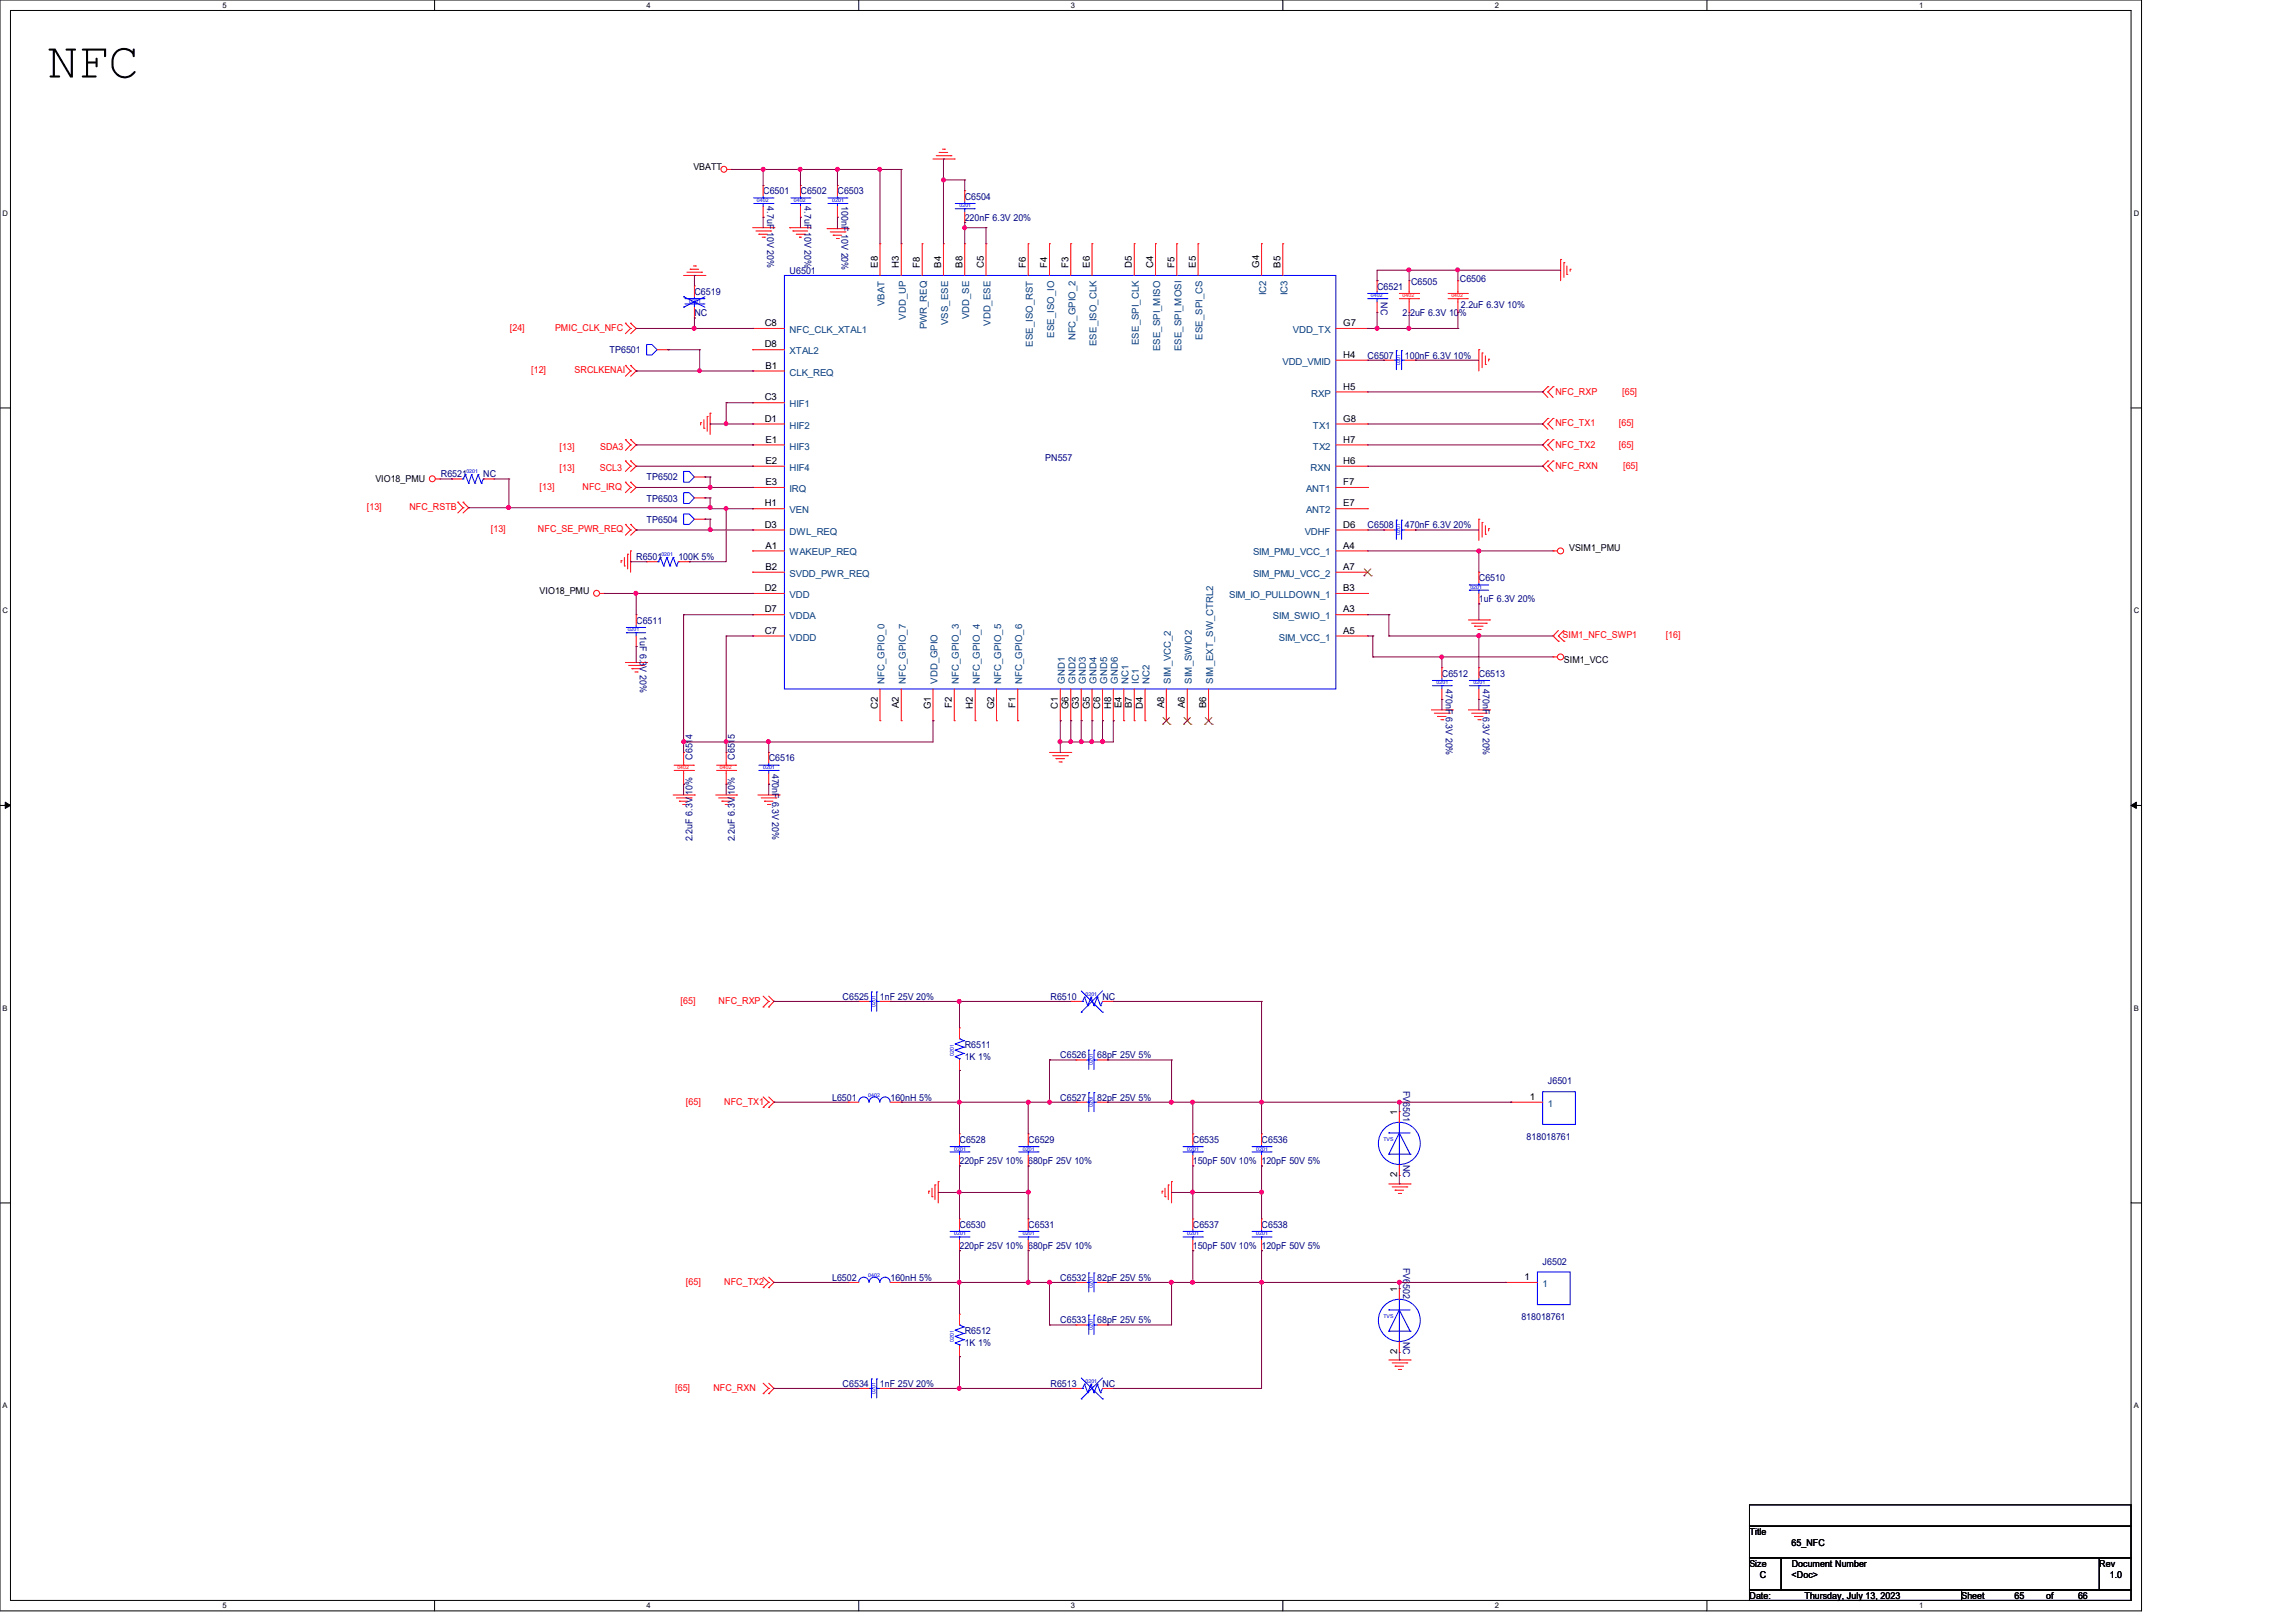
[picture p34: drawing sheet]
<svg xmlns="http://www.w3.org/2000/svg" width="297mm" height="210mm" viewBox="0 0 297 210" stroke-linecap="round" stroke-linejoin="round" font-family="sans-serif">
<defs><g id="words">
<text font-size="6.6" x="6.1" y="10">NFC</text>
<g font-size="1.2">
<text x="89.7" y="22">VBATT</text>
<text x="113.5" y="34.7" transform="rotate(-90 113.5 34.7)">E8</text>
<text x="116.3" y="34.7" transform="rotate(-90 116.3 34.7)">H3</text>
<text x="119" y="34.7" transform="rotate(-90 119 34.7)">F8</text>
<text x="121.7" y="34.7" transform="rotate(-90 121.7 34.7)">B4</text>
<text x="124.5" y="34.7" transform="rotate(-90 124.5 34.7)">B8</text>
<text x="127.3" y="34.7" transform="rotate(-90 127.3 34.7)">C5</text>
<text x="132.7" y="34.7" transform="rotate(-90 132.7 34.7)">F6</text>
<text x="135.5" y="34.7" transform="rotate(-90 135.5 34.7)">F4</text>
<text x="138.2" y="34.7" transform="rotate(-90 138.2 34.7)">F3</text>
<text x="141" y="34.7" transform="rotate(-90 141 34.7)">E6</text>
<text x="146.4" y="34.7" transform="rotate(-90 146.4 34.7)">D5</text>
<text x="149.2" y="34.7" transform="rotate(-90 149.2 34.7)">C4</text>
<text x="151.9" y="34.7" transform="rotate(-90 151.9 34.7)">F5</text>
<text x="154.7" y="34.7" transform="rotate(-90 154.7 34.7)">E5</text>
<text x="162.9" y="34.7" transform="rotate(-90 162.9 34.7)">G4</text>
<text x="165.6" y="34.7" transform="rotate(-90 165.6 34.7)">B5</text>
<text x="98.9" y="42.2">C8</text>
<text x="98.9" y="45">D8</text>
<text x="99" y="47.7">B1</text>
<text x="173.8" y="42.2">G7</text>
<text x="173.8" y="46.3">H4</text>
<text x="98.9" y="51.8">C3</text>
<text x="173.8" y="50.4">H5</text>
<text x="98.9" y="54.6">D1</text>
<text x="99" y="57.3">E1</text>
<text x="173.8" y="54.6">G8</text>
<text x="173.8" y="57.3">H7</text>
<text x="48.6" y="62.3">VIO18_PMU</text>
<text x="98.9" y="65.5">H1</text>
<text x="99" y="60">E2</text>
<text x="99" y="62.8">E3</text>
<text x="173.8" y="62.8">F7</text>
<text x="173.8" y="65.5">E7</text>
<text x="173.8" y="60">H6</text>
<text x="98.9" y="68.3">D3</text>
<text x="99" y="71">A1</text>
<text x="173.8" y="71">A4</text>
<text x="173.8" y="68.3">D6</text>
<text x="203" y="71.3">VSIM1_PMU</text>
<text x="69.8" y="76.8">VIO18_PMU</text>
<text x="98.9" y="76.5">D2</text>
<text x="99" y="73.7">B2</text>
<text x="173.8" y="76.5">B3</text>
<text x="173.8" y="73.7">A7</text>
<text x="98.9" y="79.2">D7</text>
<text x="98.9" y="82">C7</text>
<text x="173.8" y="79.2">A3</text>
<text x="173.8" y="82">A5</text>
<text x="202.3" y="85.8">SIM1_VCC</text>
<text x="113.5" y="91.7" transform="rotate(-90 113.5 91.7)">C2</text>
<text x="116.3" y="91.6" transform="rotate(-90 116.3 91.6)">A2</text>
<text x="120.4" y="91.8" transform="rotate(-90 120.4 91.8)">G1</text>
<text x="123.1" y="91.6" transform="rotate(-90 123.1 91.6)">F2</text>
<text x="125.9" y="91.7" transform="rotate(-90 125.9 91.7)">H2</text>
<text x="128.6" y="91.8" transform="rotate(-90 128.6 91.8)">G2</text>
<text x="131.4" y="91.6" transform="rotate(-90 131.4 91.6)">F1</text>
<text x="136.9" y="91.7" transform="rotate(-90 136.9 91.7)">C1</text>
<text x="138.2" y="91.8" transform="rotate(-90 138.2 91.8)">G6</text>
<text x="139.6" y="91.8" transform="rotate(-90 139.6 91.8)">G3</text>
<text x="141" y="91.8" transform="rotate(-90 141 91.8)">G5</text>
<text x="142.3" y="91.7" transform="rotate(-90 142.3 91.7)">C6</text>
<text x="143.7" y="91.7" transform="rotate(-90 143.7 91.7)">H8</text>
<text x="145.1" y="91.6" transform="rotate(-90 145.1 91.6)">E4</text>
<text x="146.4" y="91.6" transform="rotate(-90 146.4 91.6)">B7</text>
<text x="147.8" y="91.7" transform="rotate(-90 147.8 91.7)">D4</text>
<text x="150.6" y="91.6" transform="rotate(-90 150.6 91.6)">A8</text>
<text x="153.3" y="91.6" transform="rotate(-90 153.3 91.6)">A6</text>
<text x="156" y="91.6" transform="rotate(-90 156 91.6)">B6</text>
<text x="197.9" y="142.3">1</text>
<text x="180.7" y="144.3" transform="rotate(-90 180.7 144.3)">1</text>
<text x="180.7" y="152.4" transform="rotate(-90 180.7 152.4)">2</text>
<text x="180.7" y="167.2" transform="rotate(-90 180.7 167.2)">1</text>
<text x="197.2" y="165.6">1</text>
<text x="180.7" y="175.3" transform="rotate(-90 180.7 175.3)">2</text>
<text x="226.3" y="198.6">Title</text>
<text x="226.3" y="202.7">Size</text>
<text x="231.8" y="200">65_NFC</text>
<text x="231.8" y="202.7">Document Number</text>
<text x="271.6" y="202.7">Rev</text>
<text x="226.3" y="206.9">Date:</text>
<text x="227.7" y="204.1">C</text>
<text x="231.8" y="204.1">&lt;Doc&gt;</text>
<text x="233.4" y="206.9">Thursday, July 13, 2023</text>
<text x="253.7" y="206.9">Sheet</text>
<text x="260.6" y="206.9">65</text>
<text x="264.7" y="206.9">of</text>
<text x="268.8" y="206.9">66</text>
<text x="272.9" y="204.1">1.0</text>
</g>
<g font-size="1.2" fill="#000080">
<text x="98.7" y="25.1">C6501</text>
<text x="99.2" y="26.7" transform="rotate(90 99.2 26.7)">4.7uF 10V 20%</text>
<text x="103.5" y="25.1">C6502</text>
<text x="104.1" y="26.7" transform="rotate(90 104.1 26.7)">4.7uF 10V 20%</text>
<text x="108.3" y="25.1">C6503</text>
<text x="108.8" y="26.7" transform="rotate(90 108.8 26.7)">100nF 10V 20%</text>
<text x="124.8" y="25.8">C6504</text>
<text x="124.8" y="28.6">220nF 6.3V 20%</text>
<text x="102.1" y="35.4">U6501</text>
<text x="89.8" y="38.1">C6519</text>
<text x="89.8" y="40.9">NC</text>
<text x="178.1" y="37.5">C6521</text>
<text x="178.6" y="39.1" transform="rotate(90 178.6 39.1)">NC</text>
<text x="181.4" y="40.9">2.2uF 6.3V 10%</text>
<text x="182.5" y="36.9">C6505</text>
<text x="188.8" y="36.5">C6506</text>
<text x="189" y="39.8">2.2uF 6.3V 10%</text>
<text x="78.9" y="45.7">TP6501</text>
<text x="176.9" y="46.4">C6507</text>
<text x="181.7" y="46.4">100nF 6.3V 10%</text>
<text x="135.2" y="59.7">PN557</text>
<text x="57" y="61.8">R6521</text>
<text x="62.5" y="61.8">NC</text>
<text x="83.6" y="62.1">TP6502</text>
<text x="83.6" y="64.9">TP6503</text>
<text x="83.6" y="67.6">TP6504</text>
<text x="176.9" y="68.3">C6508</text>
<text x="181.7" y="68.3">470nF 6.3V 20%</text>
<text x="82.3" y="72.4">R6501</text>
<text x="87.8" y="72.4">100K 5%</text>
<text x="191.3" y="75.2">C6510</text>
<text x="191.3" y="77.9">1uF 6.3V 20%</text>
<text x="82.3" y="80.7">C6511</text>
<text x="82.8" y="82.3" transform="rotate(90 82.8 82.3)">1uF 6.3V 20%</text>
<text x="186.5" y="87.5">C6512</text>
<text x="187" y="89.2" transform="rotate(90 187 89.2)">470nF 6.3V 20%</text>
<text x="191.3" y="87.5">C6513</text>
<text x="191.8" y="89.2" transform="rotate(90 191.8 89.2)">470nF 6.3V 20%</text>
<text x="89.6" y="98.3" transform="rotate(-90 89.6 98.3)">C6514</text>
<text x="95.1" y="98.3" transform="rotate(-90 95.1 98.3)">C6515</text>
<text x="99.4" y="98.5">C6516</text>
<text x="99.9" y="100.1" transform="rotate(90 99.9 100.1)">470nF 6.3V 20%</text>
<text x="89.6" y="108.9" transform="rotate(-90 89.6 108.9)">2.2uF 6.3V 10%</text>
<text x="95.1" y="108.9" transform="rotate(-90 95.1 108.9)">2.2uF 6.3V 10%</text>
<text x="109" y="129.4">C6525</text>
<text x="113.8" y="129.4">1nF 25V 20%</text>
<text x="135.9" y="129.4">R6510</text>
<text x="142.6" y="129.4">NC</text>
<text x="124.8" y="135.5">R6511</text>
<text x="124.8" y="137.2">1K 1%</text>
<text x="137.2" y="136.9">C6526</text>
<text x="141.9" y="136.9">68pF 25V 5%</text>
<text x="107.7" y="142.4">L6501</text>
<text x="115.2" y="142.4">160nH 5%</text>
<text x="137.2" y="142.4">C6527</text>
<text x="141.9" y="142.4">82pF 25V 5%</text>
<text x="181.5" y="141.1" transform="rotate(90 181.5 141.1)">FV6501</text>
<text x="200.2" y="140.3">J6501</text>
<text x="124.1" y="147.9">C6528</text>
<text x="133" y="147.9">C6529</text>
<text x="154.3" y="147.9">C6535</text>
<text x="163.2" y="147.9">C6536</text>
<text x="197.5" y="147.5">818018761</text>
<text x="124.1" y="150.6">220pF 25V 10% 680pF 25V 10%</text>
<text x="154.3" y="150.6">150pF 50V 10% 120pF 50V 5%</text>
<text x="181.5" y="150.7" transform="rotate(90 181.5 150.7)">NC</text>
<text x="124.1" y="158.9">C6530</text>
<text x="124.1" y="161.6">220pF 25V 10% 680pF 25V 10%</text>
<text x="133" y="158.9">C6531</text>
<text x="154.3" y="158.9">C6537</text>
<text x="154.3" y="161.6">150pF 50V 10% 120pF 50V 5%</text>
<text x="163.2" y="158.9">C6538</text>
<text x="107.7" y="165.7">L6502</text>
<text x="115.2" y="165.7">160nH 5%</text>
<text x="137.2" y="165.7">C6532</text>
<text x="141.9" y="165.7">82pF 25V 5%</text>
<text x="181.5" y="164" transform="rotate(90 181.5 164)">FV6502</text>
<text x="199.6" y="163.7">J6502</text>
<text x="124.8" y="172.6">R6512</text>
<text x="137.2" y="171.2">C6533</text>
<text x="141.9" y="171.2">68pF 25V 5%</text>
<text x="181.5" y="173.6" transform="rotate(90 181.5 173.6)">NC</text>
<text x="196.8" y="170.8">818018761</text>
<text x="109" y="179.4">C6534</text>
<text x="113.8" y="179.4">1nF 25V 20%</text>
<text x="124.8" y="174.2">1K 1%</text>
<text x="135.9" y="179.4">R6513</text>
<text x="142.6" y="179.4">NC</text>
</g>
<g font-size="1.2" fill="#004080">
<text x="114.4" y="39.6" transform="rotate(-90 114.4 39.6)">VBAT</text>
<text x="117.2" y="41.4" transform="rotate(-90 117.2 41.4)">VDD_UP</text>
<text x="125.4" y="41.3" transform="rotate(-90 125.4 41.3)">VDD_SE</text>
<text x="163.8" y="38.2" transform="rotate(-90 163.8 38.2)">IC2</text>
<text x="166.5" y="38.2" transform="rotate(-90 166.5 38.2)">IC3</text>
<text x="102.1" y="43.1">NFC_CLK_XTAL1</text>
<text x="102.1" y="45.8">XTAL2</text>
<text x="119.9" y="42.6" transform="rotate(-90 119.9 42.6)">PWR_REQ</text>
<text x="122.6" y="42.1" transform="rotate(-90 122.6 42.1)">VSS_ESE</text>
<text x="128.1" y="42.2" transform="rotate(-90 128.1 42.2)">VDD_ESE</text>
<text x="133.6" y="44.9" transform="rotate(-90 133.6 44.9)">ESE_ISO_RST</text>
<text x="136.4" y="43.7" transform="rotate(-90 136.4 43.7)">ESE_ISO_IO</text>
<text x="139.1" y="44" transform="rotate(-90 139.1 44)">NFC_GPIO_2</text>
<text x="141.9" y="44.8" transform="rotate(-90 141.9 44.8)">ESE_ISO_CLK</text>
<text x="147.3" y="44.7" transform="rotate(-90 147.3 44.7)">ESE_SPI_CLK</text>
<text x="150.1" y="45.5" transform="rotate(-90 150.1 45.5)">ESE_SPI_MISO</text>
<text x="152.8" y="45.5" transform="rotate(-90 152.8 45.5)">ESE_SPI_MOSI</text>
<text x="155.6" y="44" transform="rotate(-90 155.6 44)">ESE_SPI_CS</text>
<text x="165.9" y="47.2">VDD_VMID</text>
<text x="167.3" y="43.1">VDD_TX</text>
<text x="102.1" y="48.6">CLK_REQ</text>
<text x="102.1" y="52.7">HIF1</text>
<text x="169.6" y="51.3">RXP</text>
<text x="102.1" y="55.5">HIF2</text>
<text x="102.1" y="58.2">HIF3</text>
<text x="169.8" y="55.5">TX1</text>
<text x="169.8" y="58.2">TX2</text>
<text x="102.1" y="60.9">HIF4</text>
<text x="102.1" y="63.7">IRQ</text>
<text x="168.9" y="63.7">ANT1</text>
<text x="169.5" y="60.9">RXN</text>
<text x="102.1" y="69.2">DWL_REQ</text>
<text x="102.1" y="66.4">VEN</text>
<text x="102.1" y="71.9">WAKEUP_REQ</text>
<text x="162.1" y="71.9">SIM_PMU_VCC_1</text>
<text x="168.8" y="69.2">VDHF</text>
<text x="168.9" y="66.4">ANT2</text>
<text x="102.1" y="74.6">SVDD_PWR_REQ</text>
<text x="102.1" y="77.4">VDD</text>
<text x="159" y="77.4">SIM_IO_PULLDOWN_1</text>
<text x="162.1" y="74.6">SIM_PMU_VCC_2</text>
<text x="102.1" y="80.1">VDDA</text>
<text x="102.1" y="82.9">VDDD</text>
<text x="164.7" y="80.1">SIM_SWIO_1</text>
<text x="165.4" y="82.9">SIM_VCC_1</text>
<text x="114.4" y="88.5" transform="rotate(-90 114.4 88.5)">NFC_GPIO_0</text>
<text x="117.2" y="88.5" transform="rotate(-90 117.2 88.5)">NFC_GPIO_7</text>
<text x="121.3" y="88.5" transform="rotate(-90 121.3 88.5)">VDD_GPIO</text>
<text x="124" y="88.5" transform="rotate(-90 124 88.5)">NFC_GPIO_3</text>
<text x="126.7" y="88.5" transform="rotate(-90 126.7 88.5)">NFC_GPIO_4</text>
<text x="129.5" y="88.5" transform="rotate(-90 129.5 88.5)">NFC_GPIO_5</text>
<text x="132.2" y="88.5" transform="rotate(-90 132.2 88.5)">NFC_GPIO_6</text>
<text x="137.8" y="88.5" transform="rotate(-90 137.8 88.5)">GND1</text>
<text x="139.1" y="88.5" transform="rotate(-90 139.1 88.5)">GND2</text>
<text x="140.5" y="88.5" transform="rotate(-90 140.5 88.5)">GND3</text>
<text x="141.9" y="88.5" transform="rotate(-90 141.9 88.5)">GND4</text>
<text x="143.2" y="88.5" transform="rotate(-90 143.2 88.5)">GND5</text>
<text x="144.6" y="88.5" transform="rotate(-90 144.6 88.5)">GND6</text>
<text x="146" y="88.5" transform="rotate(-90 146 88.5)">NC1</text>
<text x="147.3" y="88.5" transform="rotate(-90 147.3 88.5)">IC1</text>
<text x="148.7" y="88.5" transform="rotate(-90 148.7 88.5)">NC2</text>
<text x="151.5" y="88.5" transform="rotate(-90 151.5 88.5)">SIM_VCC_2</text>
<text x="154.2" y="88.5" transform="rotate(-90 154.2 88.5)">SIM_SWIO2</text>
<text x="156.9" y="88.5" transform="rotate(-90 156.9 88.5)">SIM_EXT_SW_CTRL2</text>
<text x="200.2" y="143.2">1</text>
<text x="199.6" y="166.5">1</text>
</g>
<g font-size="1.2" fill="#f00">
<text x="66" y="42.8">[24]</text>
<text x="71.8" y="42.8">PMIC_CLK_NFC</text>
<text x="68.7" y="48.3">[12]</text>
<text x="74.3" y="48.3">SRCLKENAI</text>
<text x="201.2" y="51.1">NFC_RXP</text>
<text x="209.8" y="51.1">[65]</text>
<text x="72.4" y="58.2">[13]</text>
<text x="77.6" y="58.2">SDA3</text>
<text x="201.2" y="55.2">NFC_TX1</text>
<text x="201.2" y="57.9">NFC_TX2</text>
<text x="209.4" y="55.2">[65]</text>
<text x="209.4" y="57.9">[65]</text>
<text x="47.5" y="66">[13]</text>
<text x="53" y="66">NFC_RSTB</text>
<text x="69.8" y="63.4">[13]</text>
<text x="72.4" y="60.9">[13]</text>
<text x="75.4" y="63.4">NFC_IRQ</text>
<text x="77.6" y="60.9">SCL3</text>
<text x="201.2" y="60.7">NFC_RXN</text>
<text x="210" y="60.7">[65]</text>
<text x="63.5" y="68.9">[13]</text>
<text x="69.6" y="68.9">NFC_SE_PWR_REQ</text>
<text x="202.1" y="82.6">SIM1_NFC_SWP1</text>
<text x="215.5" y="82.6">[16]</text>
<text x="88.1" y="129.9">[65]</text>
<text x="93" y="129.9">NFC_RXP</text>
<text x="88.7" y="143">[65]</text>
<text x="93.7" y="143">NFC_TX1</text>
<text x="88.7" y="166.3">[65]</text>
<text x="93.7" y="166.3">NFC_TX2</text>
<text x="87.3" y="180">[65]</text>
<text x="92.3" y="180">NFC_RXN</text>
</g>
<g font-size="1">
<text x="28.8" y="1">5</text>
<text x="83.7" y="1">4</text>
<text x="138.5" y="1">3</text>
<text x="193.4" y="1">2</text>
<text x="248.2" y="1">1</text>
<text x=".3" y="27.9">D</text>
<text x="276" y="27.9">D</text>
<text x=".3" y="79.4">C</text>
<text x="276" y="79.4">C</text>
<text x=".3" y="130.8">B</text>
<text x="276" y="130.8">B</text>
<text x=".3" y="182.2">A</text>
<text x="276" y="182.2">A</text>
<text x="28.8" y="208.1">5</text>
<text x="83.7" y="208.1">4</text>
<text x="138.5" y="208.1">3</text>
<text x="193.4" y="208.1">2</text>
<text x="248.2" y="208.1">1</text>
</g>
<g font-size=".7" fill="#00f">
<text x="97.9" y="26.1">0402</text>
<text x="102.7" y="26.1">0402</text>
<text x="107.7" y="26.1">0201</text>
<text x="124.1" y="26.8">0201</text>
<text x="89.2" y="39.2">0201</text>
<text x="177.3" y="38.5">0402</text>
<text x="181.1" y="47.3" transform="rotate(-90 181.1 47.3)">0201</text>
<text x="60.3" y="61.3">0201</text>
<text x="85.6" y="71.9">0201</text>
<text x="181.1" y="69.3" transform="rotate(-90 181.1 69.3)">0201</text>
<text x="190.2" y="76.2">0201</text>
<text x="81.2" y="81.7">0201</text>
<text x="185.8" y="88.5">0201</text>
<text x="190.6" y="88.5">0201</text>
<text x="98.7" y="99.5">0201</text>
<text x="113.2" y="130.3" transform="rotate(-90 113.2 130.3)">0201</text>
<text x="140.4" y="128.9">0201</text>
<text x="123.4" y="136.6" transform="rotate(-90 123.4 136.6)">0201</text>
<text x="141.4" y="137.8" transform="rotate(-90 141.4 137.8)">0201</text>
<text x="112.3" y="141.9">0402</text>
<text x="141.4" y="143.3" transform="rotate(-90 141.4 143.3)">0201</text>
<text x="123.4" y="148.9">0201</text>
<text x="132.3" y="148.9">0201</text>
<text x="153.6" y="148.9">0201</text>
<text x="162.5" y="148.9">0201</text>
<text x="179" y="147.7">TVS</text>
<text x="123.4" y="159.9">0201</text>
<text x="132.3" y="159.9">0201</text>
<text x="153.6" y="159.9">0201</text>
<text x="162.5" y="159.9">0201</text>
<text x="112.3" y="165.2">0402</text>
<text x="141.4" y="166.6" transform="rotate(-90 141.4 166.6)">0201</text>
<text x="123.4" y="173.6" transform="rotate(-90 123.4 173.6)">0201</text>
<text x="141.4" y="172.1" transform="rotate(-90 141.4 172.1)">0201</text>
<text x="179" y="170.6">TVS</text>
<text x="140.4" y="178.9">0201</text>
<text x="113.2" y="180.3" transform="rotate(-90 113.2 180.3)">0201</text>
</g>
<g font-size=".7" fill="#f00">
<text x="181.4" y="38.5">0402</text>
<text x="187.7" y="38.5">0402</text>
<text x="87.6" y="99.5">0402</text>
<text x="93.1" y="99.5">0402</text>
</g>
</g></defs>
<path d="M0 0h277v208.4h-277zM1.4 1.4h274.3v205.7h-274.3z" fill="none" stroke="#000" stroke-width=".13"/>
<g fill="#fff">
<path d="M28.8 .1h.5v1.1h-.5z"/>
<path d="M28.8 207.2h.5v1.1h-.5z"/>
</g>
<path d="M56.2 0v1.4M56.2 207.1v1.3" fill="none" stroke="#000" stroke-width=".13"/>
<g fill="#fff">
<path d="M83.7 .1h.5v1.1h-.5z"/>
<path d="M83.7 207.2h.5v1.1h-.5z"/>
</g>
<path d="M111.1 0v1.4M111.1 207.1v1.3" fill="none" stroke="#000" stroke-width=".13"/>
<g fill="#fff">
<path d="M138.5 .1h.6v1.1h-.6z"/>
<path d="M138.5 207.2h.6v1.1h-.6z"/>
</g>
<path d="M165.9 0v1.4M165.9 207.1v1.3" fill="none" stroke="#000" stroke-width=".13"/>
<g fill="#fff">
<path d="M193.4 .1h.5v1.1h-.5z"/>
<path d="M193.4 207.2h.5v1.1h-.5z"/>
</g>
<path d="M220.8 0v1.4M220.8 207.1v1.3" fill="none" stroke="#000" stroke-width=".13"/>
<g fill="#fff">
<path d="M248.2 .1h.6v1.1h-.6z"/>
<path d="M248.2 207.2h.6v1.1h-.6z"/>
<path d="M.3 27.1h.8v1.1h-.8z"/>
<path d="M276 27.1h.7v1.1h-.7z"/>
<path d="M.3 78.5h.8v1.1h-.8z"/>
<path d="M276 78.5h.7v1.1h-.7z"/>
</g>
<path d="M0 52.8h1.4M275.7 52.8h1.3" fill="none" stroke="#000" stroke-width=".13"/>
<g fill="#fff">
<path d="M.3 129.9h.7v1.1h-.7z"/>
<path d="M276 129.9h.6v1.1h-.6z"/>
</g>
<path d="M0 104.2h1.4M275.7 104.2h1.3" fill="none" stroke="#000" stroke-width=".13"/>
<path d="M.7 103.8l.7 .4-.7 .4zM275.7 104.2l.7-.4v.8z" fill="#000" stroke="#000" stroke-width=".13"/>
<g fill="#fff">
<path d="M.3 181.4h.7v1.1h-.7z"/>
<path d="M276 181.4h.6v1.1h-.6z"/>
</g>
<path d="M0 155.7h1.4M275.7 155.7h1.3M226.3 194.7h49.4v2.8h-49.4zM226.3 197.5h49.4v4.1h-49.4zM226.3 201.6h4.1v4.1h-4.1zM226.3 205.7h27.4v1.4h-27.4zM230.4 201.6h41.2v4.1h-41.2zM253.7 205.7h22v1.4h-22zM271.6 201.6h4.1v4.1h-4.1z" fill="none" stroke="#000" stroke-width=".13"/>
<g fill="none" stroke="#f00" stroke-width=".13">
<path d="M121.5 19.7h.1M121.5 19.7h1.1M121.9 19.3h.3M122.2 19.3h.1M88.4 35.6h2.8M88.9 35.2h1.9M89.3 34.8h.1M89.3 34.8h1.1M89.7 34.4h.3M89.8 37h.1M89.8 37v1.4M89.8 39.8v1.3"/>
<path d="M90 34.4h.1M90.8 35.2h.1M91.2 35.6h.1M94.1 21.9h.5M94.6 21.9h.1M97.4 29.5h2.7M97.8 29.9h1.9M98.2 30.3h.1M98.2 30.3h1.1M98.6 30.7h.3M98.7 24h.1M98.7 28.1h.1"/>
<path d="M98.7 24v1.4M98.7 26.7v1.4M98.9 30.7h.1M99.7 29.9h.1M100.1 29.5h.1M102.2 29.5h.1M102.2 29.5h2.7M102.6 29.9h.1M102.6 29.9h1.9M103 30.3h1.1M103.4 30.7h.1M103.4 30.7h.3"/>
<path d="M103.5 24h.1M103.5 28.1h.1M103.5 24v1.4M103.5 26.7v1.4M104.1 30.3h.1M107 29.6h2.7M107.4 30h1.9M107.8 30.4h.1M107.8 30.4h1.1M108.2 30.9h.3M108.3 24h.1M108.3 28.1h.1"/>
<path d="M108.3 24v1.4M108.3 26.7v1.4M108.5 30.9h.1M109.3 30h.1M109.7 29.6h.1M113.8 31.5h.1M113.8 31.5v4.1M116.6 31.5h.1M116.6 31.5v4.1M119.3 31.5h.1M119.3 31.5v4.1M120.7 20.6h2.7"/>
<path d="M121.1 20.2h1.9M122 31.5h.1M122 31.5v4.1M123 20.2h.1M123.4 20.6h.1M124.8 31.5h.1M124.8 24.7h.1M124.8 28.8h.1M124.8 24.7v1.3M124.8 27.4v1.4M124.8 31.5v4.1M127.6 31.5h.1"/>
<path d="M127.6 31.5v4.1M133 31.5h.1M133 31.5v4.1M135.8 31.5h.1M135.8 31.5v4.1M138.5 31.5h.1M138.5 31.5v4.1M141.3 31.5h.1M141.3 31.5v4.1M146.7 31.5h.1M146.7 31.5v4.1M149.5 31.5h.1"/>
<path d="M149.5 31.5v4.1M152.2 31.5h.1M152.2 31.5v4.1M155 31.5h.1M155 31.5v4.1M163.2 31.5h.1M163.2 31.5v4.1M165.9 31.5h.1M165.9 31.5v4.1M178.1 36.3h.1M178.1 36.3v1.4M178.1 39.1v1.3"/>
<path d="M181 38.7h2.5M181 38h2.5M182.3 38h.1M182.3 38.7h.1M182.3 36.3h.1M182.3 36.3v1.7M182.3 38.7v1.7M183.5 38.7h.1M183.5 38h.1M187.3 38.7h2.5M187.3 38h2.5M188.6 38h.1"/>
<path d="M188.6 38.7h.1M188.6 36.3h.1M188.6 36.3v1.7M188.6 38.7v1.7M189.8 38.7h.1M189.8 38h.1M201.9 33.6h.1M201.9 33.6v2.7M202.3 34h.1M202.3 34v1.9M202.7 35.5h.1M202.7 34.4v1.1"/>
<path d="M203.1 34.8h.1M203.1 34.8v.3M80.9 41.8h.1M80.9 47.3h.1M80.9 56.9h.1M80.9 59.6h.1M80.9 41.8l.7 .7M80.9 47.3l.7 .7M80.9 56.9l.7 .7M80.9 59.6l.7 .7M81.6 42.5h.1M81.6 41.8h.1"/>
<path d="M81.6 48h.1M81.6 47.3h.1M81.6 57.6h.1M81.6 56.9h.1M81.6 59.6h.1M81.6 42.5l-.7 .7M81.6 41.8l.7 .7M81.6 48l-.7 .7M81.6 47.3l.7 .7M81.6 57.6l-.7 .7M81.6 56.9l.7 .7M81.6 59.6l.7 .7"/>
<path d="M82.3 42.5h.1M82.3 48h.1M82.3 57.6h.1M82.3 42.5l-.7 .7M82.3 48l-.7 .7M82.3 57.6l-.7 .7M85 45.3h1.4M86.4 45.3h.1M89.8 41.1h.1M90.6 54.7h.1M90.6 54.7v.3M91.1 55.4h.1"/>
<path d="M91.1 54.3v1.1M91.5 53.9h.1M91.5 53.9v1.9M91.9 53.5h.1M91.9 53.5v2.7M97.4 48h.1M97.4 52.1h.1M97.4 54.9h.1M97.4 57.6h.1M97.4 42.5h.1M97.4 45.3h.1M97.4 48h4.1"/>
<path d="M97.4 52.1h4.1M97.4 54.9h4.1M97.4 57.6h4.1M97.4 42.5h4.1M97.4 45.3h4.1M172.8 46.6h4.1M172.8 54.9h4.1M172.8 57.6h4.1M172.8 42.5h4.1M172.8 50.7h4.1M176.9 50.7h.1M176.9 54.9h.1"/>
<path d="M176.9 57.6h.1M176.9 42.5h.1M176.9 46.6h.1M178.1 40.4h.1M179 46.6h.1M179 46.6h1.3M181.7 46.6h1.4M182.3 40.4h.1M183.1 46.6h.1M188.6 40.4h.1M191.3 45.3h.1M191.3 45.3v2.7"/>
<path d="M191.7 45.7h.1M191.7 45.7v1.9M192.2 47.2h.1M192.2 46.1v1.1M192.6 46.5h.1M192.6 46.5v.2M199.6 54.9h.1M199.6 57.6h.1M199.6 50.7h.1M199.6 54.9l.6 .6M199.6 57.6l.6 .7M199.6 50.7l.6 .7"/>
<path d="M200.2 54.9h.1M200.2 54.1h.1M200.2 57.6h.1M200.2 56.9h.1M200.2 50.7h.1M200.2 50h.1M200.2 59.6h.1M200.2 54.9l.7 .6M200.2 54.1l-.6 .8M200.2 57.6l.7 .7M200.2 56.9l-.6 .7M200.2 50.7l.7 .7"/>
<path d="M200.2 50l-.6 .7M200.2 59.6l-.6 .7M200.9 54.1h.1M200.9 56.9h.1M200.9 50h.1M200.9 59.6h.1M200.9 54.1l-.7 .8M200.9 56.9l-.7 .7M200.9 50l-.7 .7M200.9 59.6l-.7 .7M56.3 62h.6M56.9 62h.1"/>
<path d="M58.4 62h.1M58.4 62h1.4M59.2 65h.1M59.2 65l.7 .7M59.9 65.7h.1M59.9 65h.1M59.9 65.7l-.7 .7M59.9 65l.7 .7M60.6 65.7h.1M60.6 65.7l-.7 .7M62.5 62h1.4M63.9 62h.1"/>
<path d="M77.6 76.8h.5M78.1 76.8h.1M80.3 72.6h.1M80.3 72.6v.2M80.8 73.2h.1M80.8 72.1v1.1M80.9 62.4h.1M80.9 67.9h.1M80.9 62.4l.7 .7M80.9 67.9l.7 .7M81.2 71.7h.1M81.2 71.7v1.9"/>
<path d="M81.6 71.3h.1M81.6 60.3h.1M81.6 63.1h.1M81.6 62.4h.1M81.6 68.6h.1M81.6 67.9h.1M81.6 71.3v2.7M81.6 60.3l-.7 .7M81.6 63.1l-.7 .7M81.6 62.4l.7 .7M81.6 68.6l-.7 .7M81.6 67.9l.7 .7"/>
<path d="M82.3 60.3h.1M82.3 63.1h.1M82.3 68.6h.1M82.3 79.5h.1M82.3 60.3l-.7 .7M82.3 63.1l-.7 .7M82.3 68.6l-.7 .7M82.3 79.5v1.4M83.7 72.7h.1M83.7 72.7h1.3M87.8 72.7h1.4M89.2 72.7h.1"/>
<path d="M89.8 67.2h1.4M89.8 61.7h1.4M89.8 64.4h1.4M91.2 67.2h.1M91.2 61.7h.1M91.2 64.4h.1M97.4 68.6h.1M97.4 60.3h.1M97.4 63.1h.1M97.4 74h.1M97.4 76.8h.1M97.4 79.5h.1"/>
<path d="M97.4 65.8h.1M97.4 71.3h.1M97.4 76.8h4.1M97.4 71.3h4.1M97.4 63.1h4.1M97.4 65.8h4.1M97.4 68.6h4.1M97.4 60.3h4.1M97.4 74h4.1M97.4 79.5h4.1M172.8 76.8h4.1M172.8 71.3h4.1"/>
<path d="M172.8 63.1h4.1M172.8 65.8h4.1M172.8 68.6h4.1M172.8 60.3h4.1M172.8 74h4.1M172.8 79.5h4.1M176.9 63.1h.1M176.9 65.8h.1M176.9 60.3h.1M176.9 76.8h.1M176.9 71.3h.1M176.9 74h.1"/>
<path d="M176.9 79.5h.1M176.9 68.6h.1M179 68.6h.1M179 68.6h1.3M181.7 68.6h1.4M183.1 68.6h.1M191.3 67.2h.1M191.3 74h.1M191.3 78.1h.1M191.3 67.2v2.7M191.3 74v1.4M191.3 76.8v1.3"/>
<path d="M191.7 67.6h.1M191.7 67.6v1.9M192.2 69.1h.1M192.2 68v1.1M192.6 68.4h.1M192.6 68.4v.3M199.6 60.3h.1M199.6 60.3l.6 .7M200.2 60.3h.1M200.2 60.3l.7 .7M200.9 71.3h.1M200.9 71.3h.6"/>
<path d="M80.9 85.7h2.8M81.3 86.1h1.9M81.7 86.5h.1M81.7 86.5h1.1M82.1 87h.3M82.3 83.7h.1M82.3 82.3v1.4M82.4 87h.1M83.2 86.1h.1M83.7 85.7h.1M87.2 99.7h2.5M87.2 99h2.5"/>
<path d="M88.4 99h.1M88.4 99.7h.1M88.4 97.4h.1M88.4 97.4v1.6M88.4 99.7v1.8M89.7 99.7h.1M89.7 99h.1M92.7 99.7h2.5M92.7 99h2.5M93.9 99h.1M93.9 99.7h.1M93.9 97.4h.1"/>
<path d="M93.9 97.4v1.6M93.9 99.7v1.8M95.2 99.7h.1M95.2 99h.1M97.4 82.3h.1M97.4 82.3h4.1M99.4 97.4h.1M99.4 97.4v1.3M113.8 93.3h.1M113.8 89.2v4.1M116.6 93.3h.1M116.6 89.2v4.1"/>
<path d="M120.7 93.3h.1M120.7 89.2v4.1M123.4 93.3h.1M123.4 89.2v4.1M126.2 93.3h.1M126.2 89.2v4.1M128.9 93.3h.1M128.9 89.2v4.1M131.7 93.3h.1M131.7 89.2v4.1M135.8 97.4h2.7M136.2 97.8h1.9"/>
<path d="M136.6 98.2h.1M136.6 98.2h1.1M137 98.6h.3M137.2 93.3h.1M137.2 89.2v4.1M137.3 98.6h.1M138.1 97.8h.1M138.5 97.4h.1M138.5 93.3h.1M138.5 89.2v4.1M139.9 93.3h.1M139.9 89.2v4.1"/>
<path d="M141.3 93.3h.1M141.3 89.2v4.1M142.6 93.3h.1M142.6 89.2v4.1M144 93.3h.1M144 89.2v4.1M145.4 93.3h.1M145.4 89.2v4.1M146.7 93.3h.1M146.7 89.2v4.1M148.1 93.3h.1M148.1 89.2v4.1"/>
<path d="M150.9 93.3h.1M150.9 89.2v4.1M153.6 93.3h.1M153.6 89.2v4.1M156.3 93.3h.1M156.3 89.2v4.1M172.8 82.3h4.1M176.9 82.3h.1M185.2 91.9h2.7M185.5 92.3h2M186 92.7h.1M186 92.7h1.1"/>
<path d="M186.4 93.1h.2M186.5 86.4h.1M186.5 90.5h.1M186.5 86.4v1.4M186.5 89.2v1.3M186.6 93.1h.1M187.5 92.3h.1M187.9 91.9h.1M189.9 91.9h2.8M189.9 80.2h2.8M190.4 92.3h1.9M190.4 80.6h1.9"/>
<path d="M190.8 92.7h.1M190.8 81h.1M190.8 92.7h1.1M190.8 81h1.1M191.2 93.1h.3M191.2 81.4h.3M191.3 86.4h.1M191.3 90.5h.1M191.3 86.4v1.4M191.3 89.2v1.3M191.5 93.1h.1M191.5 81.4h.1"/>
<path d="M192.3 92.3h.1M192.3 80.6h.1M192.7 91.9h.1M192.7 80.2h.1M200.9 85h.1M200.9 82.3h.1M200.9 85h.6M200.9 82.3l.7 .7M201.6 82.3h.1M201.6 83h.1M201.6 82.3l.7 .7M201.6 81.6l-.7 .7"/>
<path d="M202.3 83h.1M202.3 81.6l-.7 .7M87.1 102.9h2.7M87.5 103.3h1.9M87.9 103.7h.1M87.9 103.7h1.1M88.3 104.1h.3M88.4 101.5h.1M88.6 104.1h.1M89.4 103.3h.1M89.8 102.9h.1M92.6 102.9h2.7"/>
<path d="M93 103.3h1.9M93.4 103.7h.1M93.4 103.7h1.1M93.8 104.1h.3M93.9 101.5h.1M94.1 104.1h.1M94.9 103.3h.1M95.3 102.9h.1M98 102.9h2.8M98.5 103.3h1.9M98.9 103.7h.1M98.9 103.7h1.1"/>
<path d="M99.3 104.1h.3M99.4 101.5h.1M99.4 100.1v1.4M99.6 104.1h.1M100.4 103.3h.1M100.8 102.9h.1M98.7 130.3h.1M98.7 128.9l.7 .7M99.4 129.6h.1M99.4 130.3h.1M99.4 129.6l-.7 .7M99.4 128.9l.7 .7"/>
<path d="M100.1 129.6h.1M100.1 129.6l-.7 .7M111.1 129.6h.1M111.1 129.6h1.3M113.8 129.6h1.4M115.2 129.6h.1M124.1 133h.1M124.1 138.5h.1M124.1 133v1.4M124.1 137.2v1.3M138.5 129.6h.1M138.5 129.6h1.4"/>
<path d="M139.2 137.2h.1M139.2 137.2h1.4M141.9 137.2h1.4M142.6 129.6h1.4M143.3 137.2h.1M144 129.6h.1M98.7 143.3h.1M98.7 141.9l.7 .7M99.4 142.6h.1M99.4 143.3h.1M99.4 142.6l-.7 .7M99.4 141.9l.7 .7"/>
<path d="M100.1 142.6h.1M100.1 142.6l-.7 .7M109.7 142.6h.1M109.7 142.6h1.4M115.2 142.6h1.4M116.6 142.6h.1M120.1 154.1h.1M120.1 154.1v.3M120.6 154.9h.1M120.6 153.8v1.1M120.9 153.3h.1M120.9 153.3v1.9"/>
<path d="M121.4 152.9h.1M121.4 152.9v2.8M124.1 157.7h.1M124.1 146.7h.1M124.1 150.9h.1M124.1 146.7v1.4M124.1 149.5v1.4M124.1 157.7v1.4M133 146.7h.1M133 150.9h.1M133 157.7h.1M133 146.7v1.4"/>
<path d="M133 149.5v1.4M133 157.7v1.4M139.2 142.6h.1M139.2 142.6h1.4M141.9 142.6h1.4M143.3 142.6h.1M150.3 154.1h.1M150.3 154.1v.3M150.7 154.9h.1M150.7 153.8v1.1M151.1 153.3h.1M151.1 153.3v1.9"/>
<path d="M151.6 152.9h.1M151.6 152.9v2.8M154.3 146.7h.1M154.3 150.9h.1M154.3 157.7h.1M154.3 146.7v1.4M154.3 149.5v1.4M154.3 157.7v1.4M163.2 157.7h.1M163.2 146.7h.1M163.2 150.9h.1M163.2 146.7v1.4"/>
<path d="M163.2 149.5v1.4M163.2 157.7v1.4M179.7 153.2h2.7M180.1 153.6h1.9M180.5 154h.1M180.5 154h1.1M180.9 154.4h.3M181 143.8h.1M181 152.1h.1M181 143.8v1.4M181 150.7v1.4M181.2 154.4h.1"/>
<path d="M182 153.6h.1M182.4 153.2h.1M195.5 142.6h.1M195.5 142.6h4.1M98.7 166.6h.1M98.7 165.3l.7 .6M98.7 179l.7 .7M99.4 165.9h.1M99.4 166.6h.1M99.4 179.7h.1M99.4 165.9l-.7 .7M99.4 165.3l.7 .6"/>
<path d="M99.4 179.7l-.7 .6M99.4 179l.7 .7M100.1 165.9h.1M100.1 179.7h.1M100.1 165.9l-.7 .7M100.1 179.7l-.7 .6M109.7 165.9h.1M109.7 165.9h1.4M111.1 179.7h.1M111.1 179.7h1.3M113.8 179.7h1.4M115.2 179.7h.1"/>
<path d="M115.2 165.9h1.4M116.6 165.9h.1M124.1 161.8h.1M124.1 170.1h.1M124.1 175.6h.1M124.1 160.4v1.4M124.1 170.1v1.3M124.1 174.2v1.4M133 161.8h.1M133 160.4v1.4M138.5 179.7h.1M138.5 179.7h1.4"/>
<path d="M139.2 171.4h.1M139.2 165.9h.1M139.2 171.4h1.4M139.2 165.9h1.4M141.9 171.4h1.4M141.9 165.9h1.4M142.6 179.7h1.4M143.3 171.4h.1M143.3 165.9h.1M144 179.7h.1M154.3 161.8h.1M154.3 160.4v1.4"/>
<path d="M163.2 161.8h.1M163.2 160.4v1.4M179.7 176h2.7M180.1 176.4h1.9M180.5 176.8h.1M180.5 176.8h1.1M180.9 177.2h.3M181 166.8h.1M181 175h.1M181 166.8v1.3M181 173.6v1.4M181.2 177.2h.1"/>
<path d="M182 176.4h.1M182.4 176h.1M194.7 165.9h.1M194.7 165.9h4.2M98.7 180.3h.1M99.4 180.3h.1"/>
<circle cx="93.6" cy="21.9" r=".38"/>
<circle cx="55.9" cy="62" r=".38"/>
<circle cx="77.2" cy="76.8" r=".38"/>
<circle cx="201.9" cy="71.3" r=".39"/>
<circle cx="201.9" cy="85" r=".39"/>
</g>
<g fill="none" stroke="#00f" stroke-width=".13">
<path d="M88.4 39.8h.1M88.4 38.4h.1M88.4 38.4l2.8 1.4M88.6 38.7h2.5M88.6 39.3h2.5M89.8 38.7h.1M89.8 39.3h.1M89.8 38.4v.3M89.8 39.3v.5M91.1 39.3h.1M91.1 38.7h.1M91.2 38.4l-2.8 1.4"/>
<path d="M97.5 26.3h2.5M97.5 25.6h2.5M98.7 25.6h.1M98.7 26.3h.1M98.7 25.4v.2M98.7 26.3v.4M100 26.3h.1M100 25.6h.1M101.5 35.6h71.3v53.6h-71.3zM102.3 26.3h2.5M102.3 25.6h2.5M103.5 25.6h.1"/>
<path d="M103.5 26.3h.1M103.5 25.4v.2M103.5 26.3v.4M104.8 26.3h.1M104.8 25.6h.1M107.1 26.3h2.5M107.1 25.6h2.5M108.3 25.6h.1M108.3 26.3h.1M108.3 25.4v.2M108.3 26.3v.4M109.6 26.3h.1"/>
<path d="M109.6 25.6h.1M123.6 26.3h2.4M123.6 27h2.4M124.8 26.3h.1M124.8 27h.1M124.8 26v.3M124.8 27v.4M126 27h.1M126 26.3h.1M176.9 38.7h2.5M176.9 38h2.5M178.1 38h.1"/>
<path d="M178.1 38.7h.1M178.1 37.7v.3M178.1 38.7v.4M179.4 38.7h.1M179.4 38h.1M83.7 44.6h.6l.7 .7-.7 .6h-.6zM180.3 46.6h.3M180.6 46.6h.1M180.6 45.4h.1M180.6 45.4v2.4M181.3 45.4h.1M181.3 46.6h.1"/>
<path d="M181.3 46.6h.4M181.3 45.4v2.4M59.8 62h.1M59.9 62h.1M60.2 61.4h.1M60.2 61.4l-.3 .6M60.2 61.4l.4 1.1M60.6 62.5h.1M61 61.4h.1M61 61.4l-.4 1.1M61 61.4l.4 1.1M61.4 62.5h.1"/>
<path d="M61.8 61.4h.1M61.8 61.4l-.4 1.1M61.8 61.4l.5 1.1M62.3 62.5h.1M62.5 62h.1M62.5 62l-.2 .5M85 72.7h.2M85.2 72.7h.1M85.4 72.1h.1M85.4 72.1l-.2 .6M85.4 72.1l.5 1.1M85.9 73.2h.1"/>
<path d="M86.3 72.1h.1M86.3 72.1l-.4 1.1M86.3 72.1l.4 1.1M86.7 73.2h.1M87.1 72.1h.1M87.1 72.1l-.4 1.1M87.1 72.1l.4 1.1M87.5 73.2h.1M87.8 72.7h.1M87.8 72.7l-.3 .5M88.4 66.5h.8l.6 .7-.6 .7h-.8zM88.4 61h.8l.6 .7-.6 .7h-.8z"/>
<path d="M88.4 63.8h.8l.6 .6-.6 .8h-.8zM180.3 68.6h.3M180.6 68.6h.1M180.6 67.3h.1M180.6 67.3v2.5M181.3 67.3h.1M181.3 68.6h.1M181.3 67.3v2.5M181.3 68.6h.4M190.1 76.4h.1M190.1 75.7h.1M190.1 76.4h2.5"/>
<path d="M190.1 75.7h2.5M191.3 75.7h.1M191.3 76.4h.1M191.3 75.4v.3M191.3 76.4v.4M81 81.9h.1M81 81.2h.1M81 81.9h2.5M81 81.2h2.5M82.3 81.2h.1M82.3 81.9h.1M82.3 80.9v.3"/>
<path d="M82.3 81.9v.4M98.2 99.7h2.5M98.2 99h2.5M99.4 99h.1M99.4 99.7h.1M99.4 98.7v.3M99.4 99.7v.4M100.7 99.7h.1M100.7 99h.1M185.3 88.7h2.4M185.3 88.1h2.4M186.5 88.1h.1"/>
<path d="M186.5 88.7h.1M186.5 87.8v.3M186.5 88.7v.5M187.7 88.7h.1M187.7 88.1h.1M190.1 88.7h2.5M190.1 88.1h2.5M191.3 88.1h.1M191.3 88.7h.1M191.3 87.8v.3M191.3 88.7v.5M192.6 88.7h.1"/>
<path d="M192.6 88.1h.1M112.4 129.6h.3M112.7 129.6h.1M112.7 128.4h.1M112.7 128.4v2.5M113.4 128.4h.1M113.4 129.6h.1M113.4 128.4v2.5M113.4 129.6h.4M123.6 136.7h.1M123.6 135.9h.1M123.6 135.1h.1"/>
<path d="M123.6 136.7l.5 .3M123.6 135.9l1.1 .4M123.6 135.1l1.1 .4M124.1 134.4h.1M124.1 137h.1M124.1 137v.2M124.1 134.4l.6 .3M124.7 136.3h.1M124.7 135.5h.1M124.7 134.7h.1M124.7 136.3l-1.1 .4M124.7 135.5l-1.1 .4"/>
<path d="M124.7 134.7l-1.1 .4M139.9 131h.1M139.9 129.6h.1M139.9 128.2l2.7 2.8M140 129.6h.1M140.3 129h.1M140.3 129l-.3 .6M140.3 129l.4 1.1M140.6 137.2h.2M140.7 130.1h.1M140.8 137.2h.1M140.8 135.9h.1"/>
<path d="M140.8 135.9v2.5M141.1 129h.1M141.1 129l-.4 1.1M141.1 129l.4 1.1M141.5 130.1h.1M141.5 135.9h.1M141.5 137.2h.1M141.5 135.9v2.5M141.5 137.2h.4M141.9 129h.1M141.9 129l-.4 1.1M141.9 129l.5 1.1"/>
<path d="M142.4 130.1h.1M142.6 129.6h.1M142.6 131h.1M142.6 129.6l-.2 .5M142.6 128.2l-2.7 2.8M112.4 142.6a.66 .66 0 0 0-.7-.7 .66 .66 0 0 0-.6 .7M113.8 142.6a.68 .68 0 0 0-.7-.7 .68 .68 0 0 0-.7 .7M115.1 142.6a.66 .66 0 0 0-.6-.7 .66 .66 0 0 0-.7 .7M122.9 159.3h2.4M122.9 149.1h2.4M122.9 148.4h2.4M124.1 159.3h.1"/>
<path d="M124.1 148.4h.1M124.1 149.1h.1M124.1 148.1v.3M124.1 149.1v.4M124.1 159.1v.2M125.3 159.3h.1M125.3 149.1h.1M125.3 148.4h.1M131.8 159.3h2.5M131.8 149.1h2.5M131.8 148.4h2.5M133 148.4h.1"/>
<path d="M133 149.1h.1M133 159.3h.1M133 148.1v.3M133 149.1v.4M133 159.1v.2M134.3 149.1h.1M134.3 148.4h.1M134.3 159.3h.1M140.6 142.6h.2M140.8 142.6h.1M140.8 141.4h.1M140.8 141.4v2.4"/>
<path d="M141.5 141.4h.1M141.5 142.6h.1M141.5 141.4v2.4M141.5 142.6h.4M153 159.3h2.5M153 149.1h2.5M153 148.4h2.5M154.3 148.4h.1M154.3 149.1h.1M154.3 159.3h.1M154.3 148.1v.3M154.3 149.1v.4"/>
<path d="M154.3 159.1v.2M155.5 149.1h.1M155.5 148.4h.1M155.5 159.3h.1M162 159.3h2.4M162 149.1h2.4M162 148.4h2.4M163.2 159.3h.1M163.2 148.4h.1M163.2 149.1h.1M163.2 148.1v.3M163.2 149.1v.4"/>
<path d="M163.2 159.1v.2M164.4 159.3h.1M164.4 149.1h.1M164.4 148.4h.1M179.7 146.6h.1M179.7 149.4h.1M179.7 146.6h2.7M179.7 149.4l1.3-2.8 1.4 2.8M179.7 149.4h2.7M181 150.7h.1M181 145.2v5.5M182.4 149.4h.1"/>
<path d="M199.6 141.3h4.2v4.2h-4.2zM112.4 165.9a.66 .66 0 0 0-.7-.6 .66 .66 0 0 0-.6 .6M112.4 179.7h.3M112.7 179.7h.1M112.7 178.4h.1M112.7 178.4v2.5M113.4 178.4h.1M113.4 179.7h.1M113.4 179.7h.4M113.4 178.4v2.5M113.8 165.9a.68 .68 0 0 0-.7-.6 .68 .68 0 0 0-.7 .6M115.1 165.9a.66 .66 0 0 0-.6-.6 .66 .66 0 0 0-.7 .6"/>
<path d="M122.9 160.1h2.4M123.6 173.8h.1M123.6 172.9h.1M123.6 172.1h.1M123.6 173.8l.5 .2M123.6 172.9l1.1 .5M123.6 172.1l1.1 .5M124.1 160.1h.1M124.1 171.4h.1M124.1 174h.1M124.1 160.1v.3M124.1 174v.2"/>
<path d="M124.1 171.4l.6 .3M124.7 173.4h.1M124.7 172.6h.1M124.7 171.7h.1M124.7 173.4l-1.1 .4M124.7 172.6l-1.1 .3M124.7 171.7l-1.1 .4M125.3 160.1h.1M131.8 160.1h2.5M133 160.1h.1M133 160.1v.3M134.3 160.1h.1"/>
<path d="M139.9 179.7h.1M139.9 178.3l2.7 2.7M140 179.7h.1M140.3 179.1h.1M140.3 179.1l-.3 .6M140.3 179.1l.4 1.1M140.6 171.4h.2M140.6 165.9h.2M140.8 171.4h.1M140.8 170.2h.1M140.8 165.9h.1M140.8 164.7h.1"/>
<path d="M140.8 164.7v2.5M140.8 170.2v2.5M141.1 179.1h.1M141.1 179.1l-.4 1.1M141.1 179.1l.4 1.1M141.5 170.2h.1M141.5 171.4h.1M141.5 164.7h.1M141.5 165.9h.1M141.5 171.4h.4M141.5 164.7v2.5M141.5 170.2v2.5"/>
<path d="M141.5 165.9h.4M141.9 179.1h.1M141.9 179.1l-.4 1.1M141.9 179.1l.5 1.1M142.6 179.7h.1M142.6 179.7l-.2 .5M142.6 178.3l-2.7 2.7M153 160.1h2.5M154.3 160.1h.1M154.3 160.1v.3M155.5 160.1h.1M162 160.1h2.4"/>
<path d="M163.2 160.1h.1M163.2 160.1v.3M164.4 160.1h.1M179.7 169.5h.1M179.7 172.3h.1M179.7 169.5h2.7M179.7 172.3l1.3-2.8 1.4 2.8M179.7 172.3h2.7M181 173.6h.1M181 168.1v5.5M182.4 172.3h.1M198.9 164.6h4.2v4.2h-4.2z"/>
<path d="M139.9 181h.1M140.7 180.2h.1M141.5 180.2h.1M142.4 180.2h.1M142.6 181h.1"/>
<circle cx="181" cy="148" r="2.72"/>
<circle cx="181" cy="170.9" r="2.72"/>
</g>
<g fill="none" stroke="#804000" stroke-width=".13">
<path d="M176.4 74.5h.1M176.5 73.6l.9 .9M177.3 73.6l-.9 .9M177.4 74.5h.1M150.4 93.7h.1M150.5 92.8l.8 .9M151.3 92.8l-.9 .9M151.3 93.7h.1M153.1 93.7h.1M153.2 92.8l.9 .9M154 92.8l-.9 .9M154.1 93.7h.1"/>
<path d="M155.9 93.7h.1M155.9 92.8l.9 .9M156.8 92.8l-.9 .9M156.8 93.7h.1"/>
</g>
<g fill="none" stroke="#800040" stroke-width=".13">
<path d="M89.8 35.6h.1M89.8 35.6v1.4M94.6 21.9h.1M94.6 21.9h22M98.7 21.9h.1M98.7 28.1h.1M98.7 21.9v2.1M98.7 28.1v1.4M103.5 21.9h.1M103.5 28.1h.1M103.5 21.9v2.1M103.5 28.1v1.4"/>
<path d="M108.3 28.1h.1M108.3 21.9h.1M108.3 21.9v2.1M108.3 28.1v1.5M113.8 21.9h.1M113.8 21.9v9.6M116.6 21.9h.1M116.6 21.9v9.6M122 23.3h.1M122 20.6h.1M122 20.6v10.9M122 23.3h2.8"/>
<path d="M124.8 23.3h.1M124.8 28.8h.1M124.8 29.5h.1M124.8 23.3v1.4M124.8 28.8v2.7M124.8 29.5h2.8M127.6 29.5h.1M127.6 29.5v2M178.1 36.3h.1M182.3 35h.1M182.3 35v1.3M188.6 35h.1"/>
<path d="M188.6 35v1.3M201.9 35h-23.8v1.3M82.3 48h.1M82.3 42.5h15.1M82.3 48h15.1M82.3 57.6h15.1M86.4 45.3h.1M86.4 45.3h4.1M89.8 42.5h.1M89.8 41.1h.1M89.8 41.1v1.4M90.5 45.3h.1"/>
<path d="M90.5 45.3v2.7M91.9 54.9h.1M91.9 54.9h5.5M93.9 52.1h.1M93.9 52.1v2.8M93.9 52.1h3.5M97.4 52.1h.1M97.4 57.6h.1M97.4 54.9h.1M97.4 48h.1M97.4 42.5h.1M176.9 42.5h11.7"/>
<path d="M176.9 54.9h22.7M176.9 46.6h2.1M176.9 57.6h22.7M176.9 50.7h22.7M178.1 42.5h.1M178.1 40.4v2.1M179 46.6h.1M182.3 42.5h.1M182.3 40.4v2.1M183.1 46.6h.1M183.1 46.6h8.2M188.6 40.4h.1"/>
<path d="M188.6 42.5h.1M188.6 40.4v2.1M199.6 54.9h.1M199.6 50.7h.1M199.6 57.6h.1M56.9 62h1.5M58.4 62h.1M60.6 65.7h31.3M63.9 62h1.9M65.8 65.7h.1M65.8 62h.1M65.8 62v3.7"/>
<path d="M78.1 76.8h.1M78.1 76.8h19.3M81.6 72.7h.1M81.6 72.7h2.1M82.3 63.1h.1M82.3 68.6h.1M82.3 76.8h.1M82.3 63.1h15.1M82.3 68.6h15.1M82.3 76.8v2.7M82.3 60.3h15.1M88.4 79.5h.1"/>
<path d="M88.4 79.5v17.9M88.4 79.5h9M89.2 72.7h.1M91.2 61.7h.1M91.2 64.4h.1M91.2 67.2h.1M91.2 61.7h.7M91.2 64.4h.7M91.2 67.2h.7M91.9 61.7h.1M91.9 64.4h.1M91.9 65.8h.1"/>
<path d="M91.9 67.2h.1M91.9 65.7h.1M91.9 61.7v1.4M91.9 64.4v1.4M91.9 67.2v1.4M91.9 65.8h5.5M93.9 65.8h.1M93.9 65.8v6.9h-4.7M97.4 63.1h.1M97.4 60.3h.1M97.4 79.5h.1M97.4 68.6h.1"/>
<path d="M97.4 76.8h.1M97.4 65.8h.1M176.9 68.6h2.1M176.9 71.3h24M176.9 60.3h22.7M176.9 79.5h2.8M179 68.6h.1M179.7 79.5h.1M179.7 79.5v2.8M183.1 68.6h.1M183.1 68.6h8.2M191.3 71.3h.1"/>
<path d="M191.3 78.1h.1M191.3 71.3v2.7M191.3 78.1v2.1M199.6 60.3h.1M82.3 83.7h.1M82.3 83.7v2M88.4 96h.1M93.9 82.3h.1M93.9 96h.1M93.9 82.3v15.1M93.9 82.3h3.5M97.4 82.3h.1"/>
<path d="M99.4 96h.1M99.4 96v1.4M120.7 93.3h.1M120.7 93.3v2.7h-32.3M137.2 93.3h.1M137.2 96h.1M137.2 93.3v4.1M138.5 96h.1M138.5 93.3h.1M138.5 93.3v2.7M139.9 93.3h.1M139.9 96h.1"/>
<path d="M139.9 93.3v2.7M141.3 93.3h.1M141.3 96h.1M141.3 93.3v2.7M142.6 93.3h.1M142.6 96h.1M142.6 93.3v2.7M144 93.3h.1M144 93.3v2.7h-6.8M176.9 82.3h.7M177.6 85h.1M177.6 82.3h.1"/>
<path d="M177.6 85h23.3M177.6 82.3v2.7M179.7 82.3h.1M179.7 82.3h21.2M186.5 85h.1M186.5 90.5h.1M186.5 85v1.4M186.5 90.5v1.4M191.3 82.3h.1M191.3 90.5h.1M191.3 82.3v4.1M191.3 90.5v1.4"/>
<path d="M88.4 101.5h.1M88.4 101.5v1.4M93.9 101.5h.1M93.9 101.5v1.4M99.4 101.5h.1M99.4 101.5v1.4M100.1 129.6h.1M100.1 129.6h11M115.2 129.6h.1M115.2 129.6h23.3M124.1 129.6h.1M124.1 138.5h.1"/>
<path d="M124.1 129.6v3.4M124.1 138.5v8.2M135.8 137.2h.1M135.8 137.2h3.4M135.8 137.2v5.4M143.3 137.2h.1M143.3 137.2h8.3M144 129.6h.1M144 129.6h19.2M151.6 137.2h.1M151.6 137.2v5.4M163.2 129.6h.1"/>
<path d="M163.2 129.6v17.1M100.1 142.6h.1M100.1 142.6h9.6M116.6 142.6h.1M116.6 142.6h22.6M121.4 154.3h.1M121.4 154.3h11.6M124.1 142.6h.1M124.1 150.9h.1M124.1 154.3h.1M124.1 150.9v6.8M133 142.6h.1"/>
<path d="M133 150.9h.1M133 154.3h.1M133 142.6v4.1M133 150.9v6.8M135.8 142.6h.1M143.3 142.6h.1M143.3 142.6h52.2M151.6 142.6h.1M151.6 154.3h.1M151.6 154.3h11.6M154.3 142.6h.1M154.3 150.9h.1"/>
<path d="M154.3 154.3h.1M154.3 142.6v4.1M154.3 150.9v6.8M163.2 142.6h.1M163.2 150.9h.1M163.2 154.3h.1M163.2 150.9v6.8M181 142.6h.1M181 153.2h.1M181 142.6v1.2M181 152.1v1.1M195.5 142.6h.1"/>
<path d="M100.1 165.9h.1M100.1 179.7h.1M100.1 165.9h9.6M100.1 179.7h11M115.2 179.7h.1M115.2 179.7h23.3M116.6 165.9h.1M116.6 165.9h22.6M124.1 161.8h.1M124.1 165.9h.1M124.1 175.6h.1M124.1 179.7h.1"/>
<path d="M124.1 161.8v8.3M124.1 175.6v4.1M133 161.8h.1M133 165.9h.1M133 161.8v4.1M135.8 165.9h.1M135.8 171.4h.1M135.8 165.9v5.5M135.8 171.4h3.4M143.3 165.9h.1M143.3 171.4h.1M143.3 165.9h51.4"/>
<path d="M144 179.7h.1M151.6 165.9h.1M151.6 165.9v5.5h-8.3M154.3 161.8h.1M154.3 165.9h.1M154.3 161.8v4.1M163.2 161.8h.1M163.2 165.9h.1M163.2 161.8v17.9h-19.2M181 165.9h.1M181 166.8h.1M181 176h.1"/>
<path d="M181 165.9v.9M181 175v1M194.7 165.9h.1"/>
</g>
<g fill="#f0f" stroke="#f0f" stroke-width=".13">
<circle cx="124.1" cy="129.6" r=".25"/>
<circle cx="163.2" cy="142.6" r=".25"/>
<circle cx="135.8" cy="142.6" r=".25"/>
<circle cx="151.5" cy="142.6" r=".25"/>
<circle cx="124.1" cy="142.6" r=".25"/>
<circle cx="133" cy="142.6" r=".25"/>
<circle cx="154.3" cy="142.6" r=".25"/>
<circle cx="181" cy="142.6" r=".25"/>
<circle cx="124.1" cy="154.3" r=".25"/>
<circle cx="133" cy="154.3" r=".25"/>
<circle cx="154.3" cy="154.3" r=".25"/>
<circle cx="163.2" cy="154.3" r=".25"/>
<circle cx="124.1" cy="165.9" r=".25"/>
<circle cx="133" cy="165.9" r=".25"/>
<circle cx="135.8" cy="165.9" r=".25"/>
<circle cx="151.5" cy="165.9" r=".25"/>
<circle cx="154.3" cy="165.9" r=".25"/>
<circle cx="163.2" cy="165.9" r=".25"/>
<circle cx="181" cy="165.9" r=".25"/>
<circle cx="124.1" cy="179.6" r=".25"/>
<circle cx="89.8" cy="42.5" r=".25"/>
<circle cx="90.5" cy="48" r=".24"/>
<circle cx="93.9" cy="54.8" r=".24"/>
<circle cx="91.9" cy="63.1" r=".25"/>
<circle cx="91.9" cy="68.5" r=".25"/>
<circle cx="88.4" cy="96" r=".25"/>
<circle cx="93.9" cy="96" r=".24"/>
<circle cx="99.4" cy="96" r=".25"/>
<circle cx="82.3" cy="76.8" r=".25"/>
<circle cx="137.1" cy="96" r=".25"/>
<circle cx="139.9" cy="96" r=".25"/>
<circle cx="138.5" cy="96" r=".24"/>
<circle cx="142.6" cy="96" r=".25"/>
<circle cx="141.2" cy="96" r=".25"/>
<circle cx="191.3" cy="82.3" r=".25"/>
<circle cx="186.5" cy="85" r=".24"/>
<circle cx="191.3" cy="71.3" r=".25"/>
<circle cx="188.6" cy="34.9" r=".25"/>
<circle cx="113.8" cy="21.9" r=".25"/>
<circle cx="108.3" cy="21.9" r=".25"/>
<circle cx="103.5" cy="21.9" r=".25"/>
<circle cx="98.7" cy="21.9" r=".25"/>
<circle cx="122" cy="23.3" r=".25"/>
<circle cx="124.8" cy="29.5" r=".24"/>
<circle cx="93.9" cy="65.8" r=".24"/>
<circle cx="178.1" cy="42.5" r=".25"/>
<circle cx="65.8" cy="65.7" r=".25"/>
<circle cx="91.9" cy="65.7" r=".25"/>
<circle cx="182.2" cy="34.9" r=".25"/>
<circle cx="182.2" cy="42.5" r=".25"/>
</g>
<use href="#words"/>
</svg>
